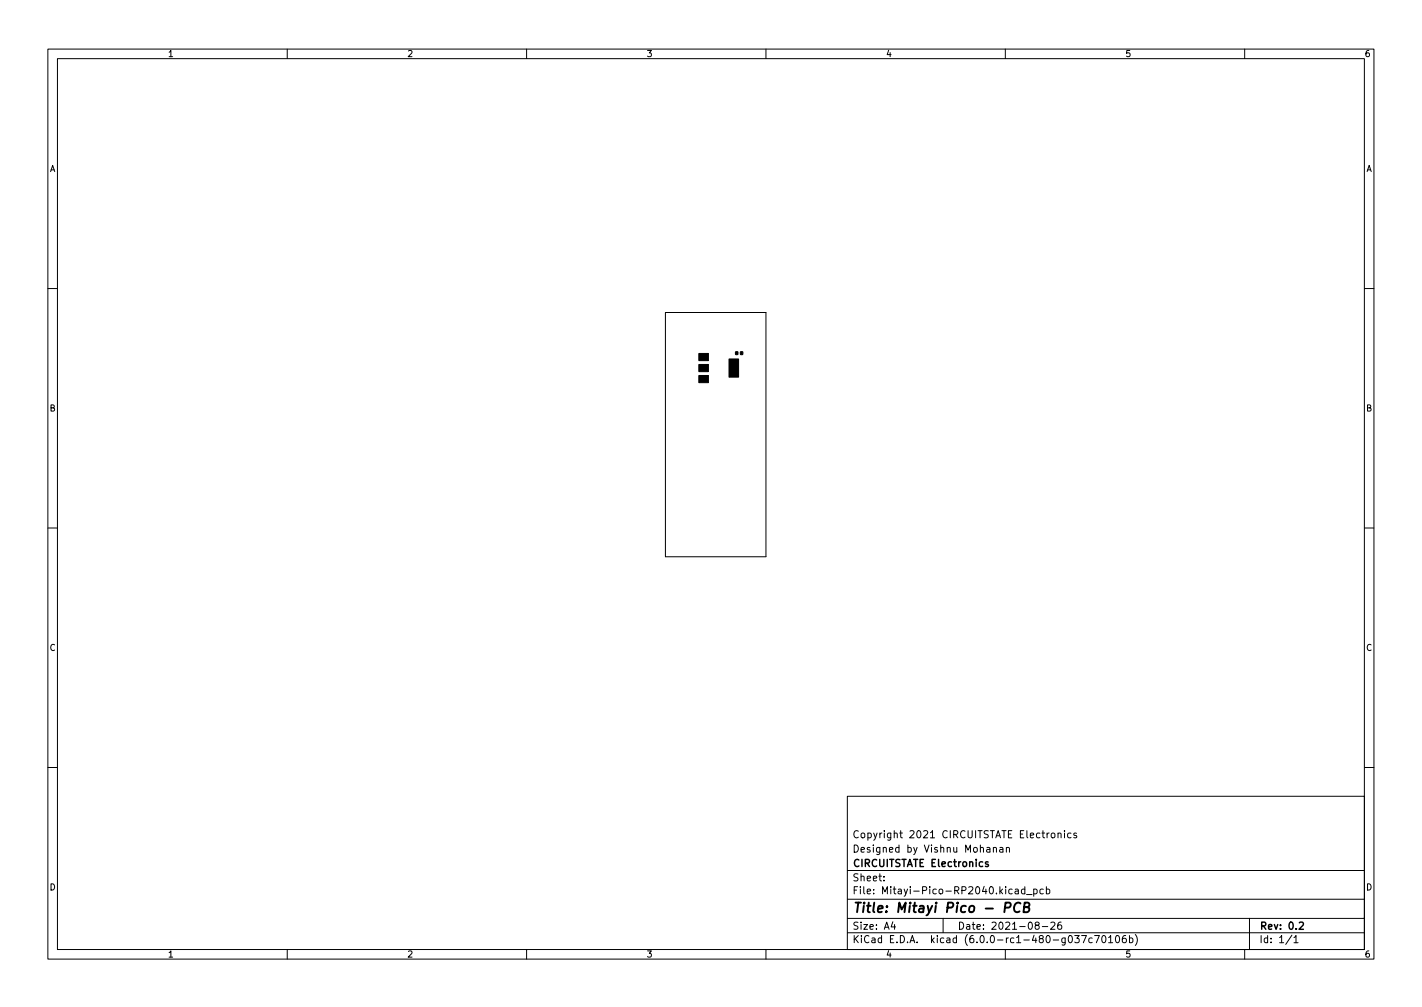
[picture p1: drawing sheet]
<svg xmlns="http://www.w3.org/2000/svg" width="297mm" height="210mm" viewBox="0 0 297 210" stroke-linecap="round" stroke-linejoin="round" font-family="sans-serif">
<defs><g id="words">
<text font-size="2.8" x="178" y="190.6">Title: Mitayi Pico - PCB</text>
<g font-size="2.1">
<text x="178" y="178">Designed by Vishnu Mohanan</text>
<text x="178" y="175">Copyright 2021 CIRCUITSTATE Electronics</text>
<text x="178" y="184">Sheet:</text>
<text x="178" y="181">CIRCUITSTATE Electronics</text>
<text x="178" y="186.7">File: Mitayi-Pico-RP2040.kicad_pcb</text>
<text x="178" y="196.9">KiCad E.D.A. kicad (6.0.0-rc1-480-g037c70106b)</text>
<text x="178" y="194.1">Size: A4</text>
<text x="200" y="194.1">Date: 2021-08-26</text>
<text x="263" y="194.1">Rev: 0.2</text>
<text x="263" y="196.9">Id: 1/1</text>
</g>
<g font-size="1.8">
<text x="35" y="11.9">1</text>
<text x="85" y="11.9">2</text>
<text x="135" y="11.9">3</text>
<text x="185" y="11.9">4</text>
<text x="235" y="11.9">5</text>
<text x="285" y="11.9">6</text>
<text x="10.3" y="35.9">A</text>
<text x="285.3" y="35.9">A</text>
<text x="10.3" y="85.9">B</text>
<text x="285.3" y="85.9">B</text>
<text x="10.3" y="135.9">C</text>
<text x="285.3" y="135.9">C</text>
<text x="10.3" y="185.9">D</text>
<text x="285.3" y="185.9">D</text>
<text x="35" y="199.9">1</text>
<text x="85" y="199.9">2</text>
<text x="135" y="199.9">3</text>
<text x="185" y="199.9">4</text>
<text x="235" y="199.9">5</text>
<text x="285" y="199.9">6</text>
</g>
</g></defs>
<g fill="none" stroke="#000" stroke-width=".21">
<path d="M10 10.2h277v190.1h-277zM12 12.2h273v186.1h-273zM60 10.2v2M110 10.2v2M160 10.2v2M210 10.2v2M260 10.2v2M10 60.2h2M139 65.2h21v51h-21zM285 60.2h2M10 110.2h2M285 110.2h2"/>
<path d="M10 160.2h2M177 166.3h108v32h-108zM206.1 177h.6l.1 .9M206.8 177.3l-.5 .1-.2 .2 .2 .3h.5M207.5 177.1l.2-.2 .4 .1v.9M207.5 176.9v1M208.9 177h.5l.1 .9M209.5 177.3l-.5 .1-.2 .2 .2 .3h.5M210.2 177.1l.2-.2 .4 .1 .1 .9M210.2 176.9v1M219.6 174.1l.3-.2 .4 .2 .1 .5-.2 .3h-.3l-.3-.1zM221 174.1l.2-.2 .4 .1v.9"/>
<path d="M221 173.9v1M222.4 173.4v.2M222.4 173.9v1M223.7 174l-.4-.1-.3 .3 .1 .7h.6M224.9 174l-.4-.1-.2 .2 .1 .3 .5 .1v.4h-.6M285 160.2h2M60 198.3v2M110 198.3v2M160 198.3v2M177 194.8h108M177 191.8h108M177 187.8h108"/>
<path d="M177 181.8h108M184.6 183.8v.1M184.6 183v.1M186.5 192.5l-.4 1h1M186.9 193v1M197 191.8v3M210 198.3v2M212.1 185.7h.5l.1 .9M212.7 186l-.5 .1-.2 .2 .2 .3h.5M214.1 185.7l-.5-.1-.2 .3 .1 .7h.6M214.1 185.1v1.5M214.4 186.8h1.2"/>
<path d="M215.9 185.7l.5-.1 .2 .3-.1 .7h-.6M215.9 185.6v1.5M216.5 193.2l-.3-.3 .1-.2 .2-.2 .4 .1 .2 .2-.1 .2-.6 .2-.2 .3 .1 .4 .2 .1h.3l.3-.3v-.2l-.3-.3M217.7 193.5h1.2M217.9 185.7l-.4-.1-.3 .3 .2 .7h.5M218.6 185.7l.4-.1 .3 .3-.2 .7h-.5M218.6 185.1v1.5M219.5 192.7l.6-.2 .3 .5-1 1h1M221.6 192.5l-.4 .1a1.01 1.01 0 0 0 0 1.4l.5-.1 .1-.5-.3-.3h-.3l-.3 .3M224.5 195.3h.9l-.5 .6 .5 .1v.7l-.3 .1-.6-.1M225.9 195.3h1l-.6 1.5M228.1 195.9l-.4-.1-.3 .3 .2 .7h.5"/>
<path d="M228.6 195.3h1l-.6 1.5M230.3 195.5l.2-.2a.8 .8 0 0 1 .5 .8 .8 .8 0 0 1-.5 .7l-.2-.1-.2-.4zM231.6 195.8l.4-.5v1.5M231.6 196.8h.8M233.2 195.4l.2-.1a.8 .8 0 0 1 .5 .8 .8 .8 0 0 1-.5 .7 1 1 0 0 1-.2-1.4zM235.1 195.3l-.4 .1a1.01 1.01 0 0 0 0 1.4l.5-.1 .1-.5-.3-.3-.4 .1-.2 .2M235.9 195.9l.5-.1 .2 .3-.1 .7h-.6M235.9 195.3v1.5M237.1 195.1a1.72 1.72 0 0 1 0 2.3M260 198.3v2M261 191.8v6.5M269.9 195.3l-1.3 1.9"/>
<path d="M270.3 195.8l.4-.5v1.5M270.3 196.8h.8"/>
</g>
<path d="M206.4 180l-.3-.1-.3 .2 .1 .3 .5 .1v.4h-.6M271.4 192.7l.6-.2 .3 .5-1 1h1" fill="none" stroke="#000" stroke-width=".3"/>
<path d="M209.9 189.5h.8l.3-.2a.51 .51 0 0 0-.2-.8h-.8l-.2 2M213.2 188.7a.88 .88 0 0 0-1-.1 .88 .88 0 0 0-.4 1 .69 .69 0 0 0 .3 .8 .69 .69 0 0 0 .9-.1M213.9 189.4h.7l.3-.2 .1-.4-.1-.2-.9-.1-.2 2h.8l.3-.2a.53 .53 0 0 0 0-.8l-.3-.1" fill="none" stroke="#000" stroke-width=".4"/>
<path d="M146 78.4h2v1.5h-2zM146 76.1h2v1.5h-2zM146 73.8h2v1.5h-2zM152.3 74.9h2v3.8h-2zM153.7 73.5h.4v.5h-.4zM154.7 73.5h.4v.5h-.4z" fill="#000" stroke="#000" stroke-width=".21"/>
<use href="#words"/>
</svg>
